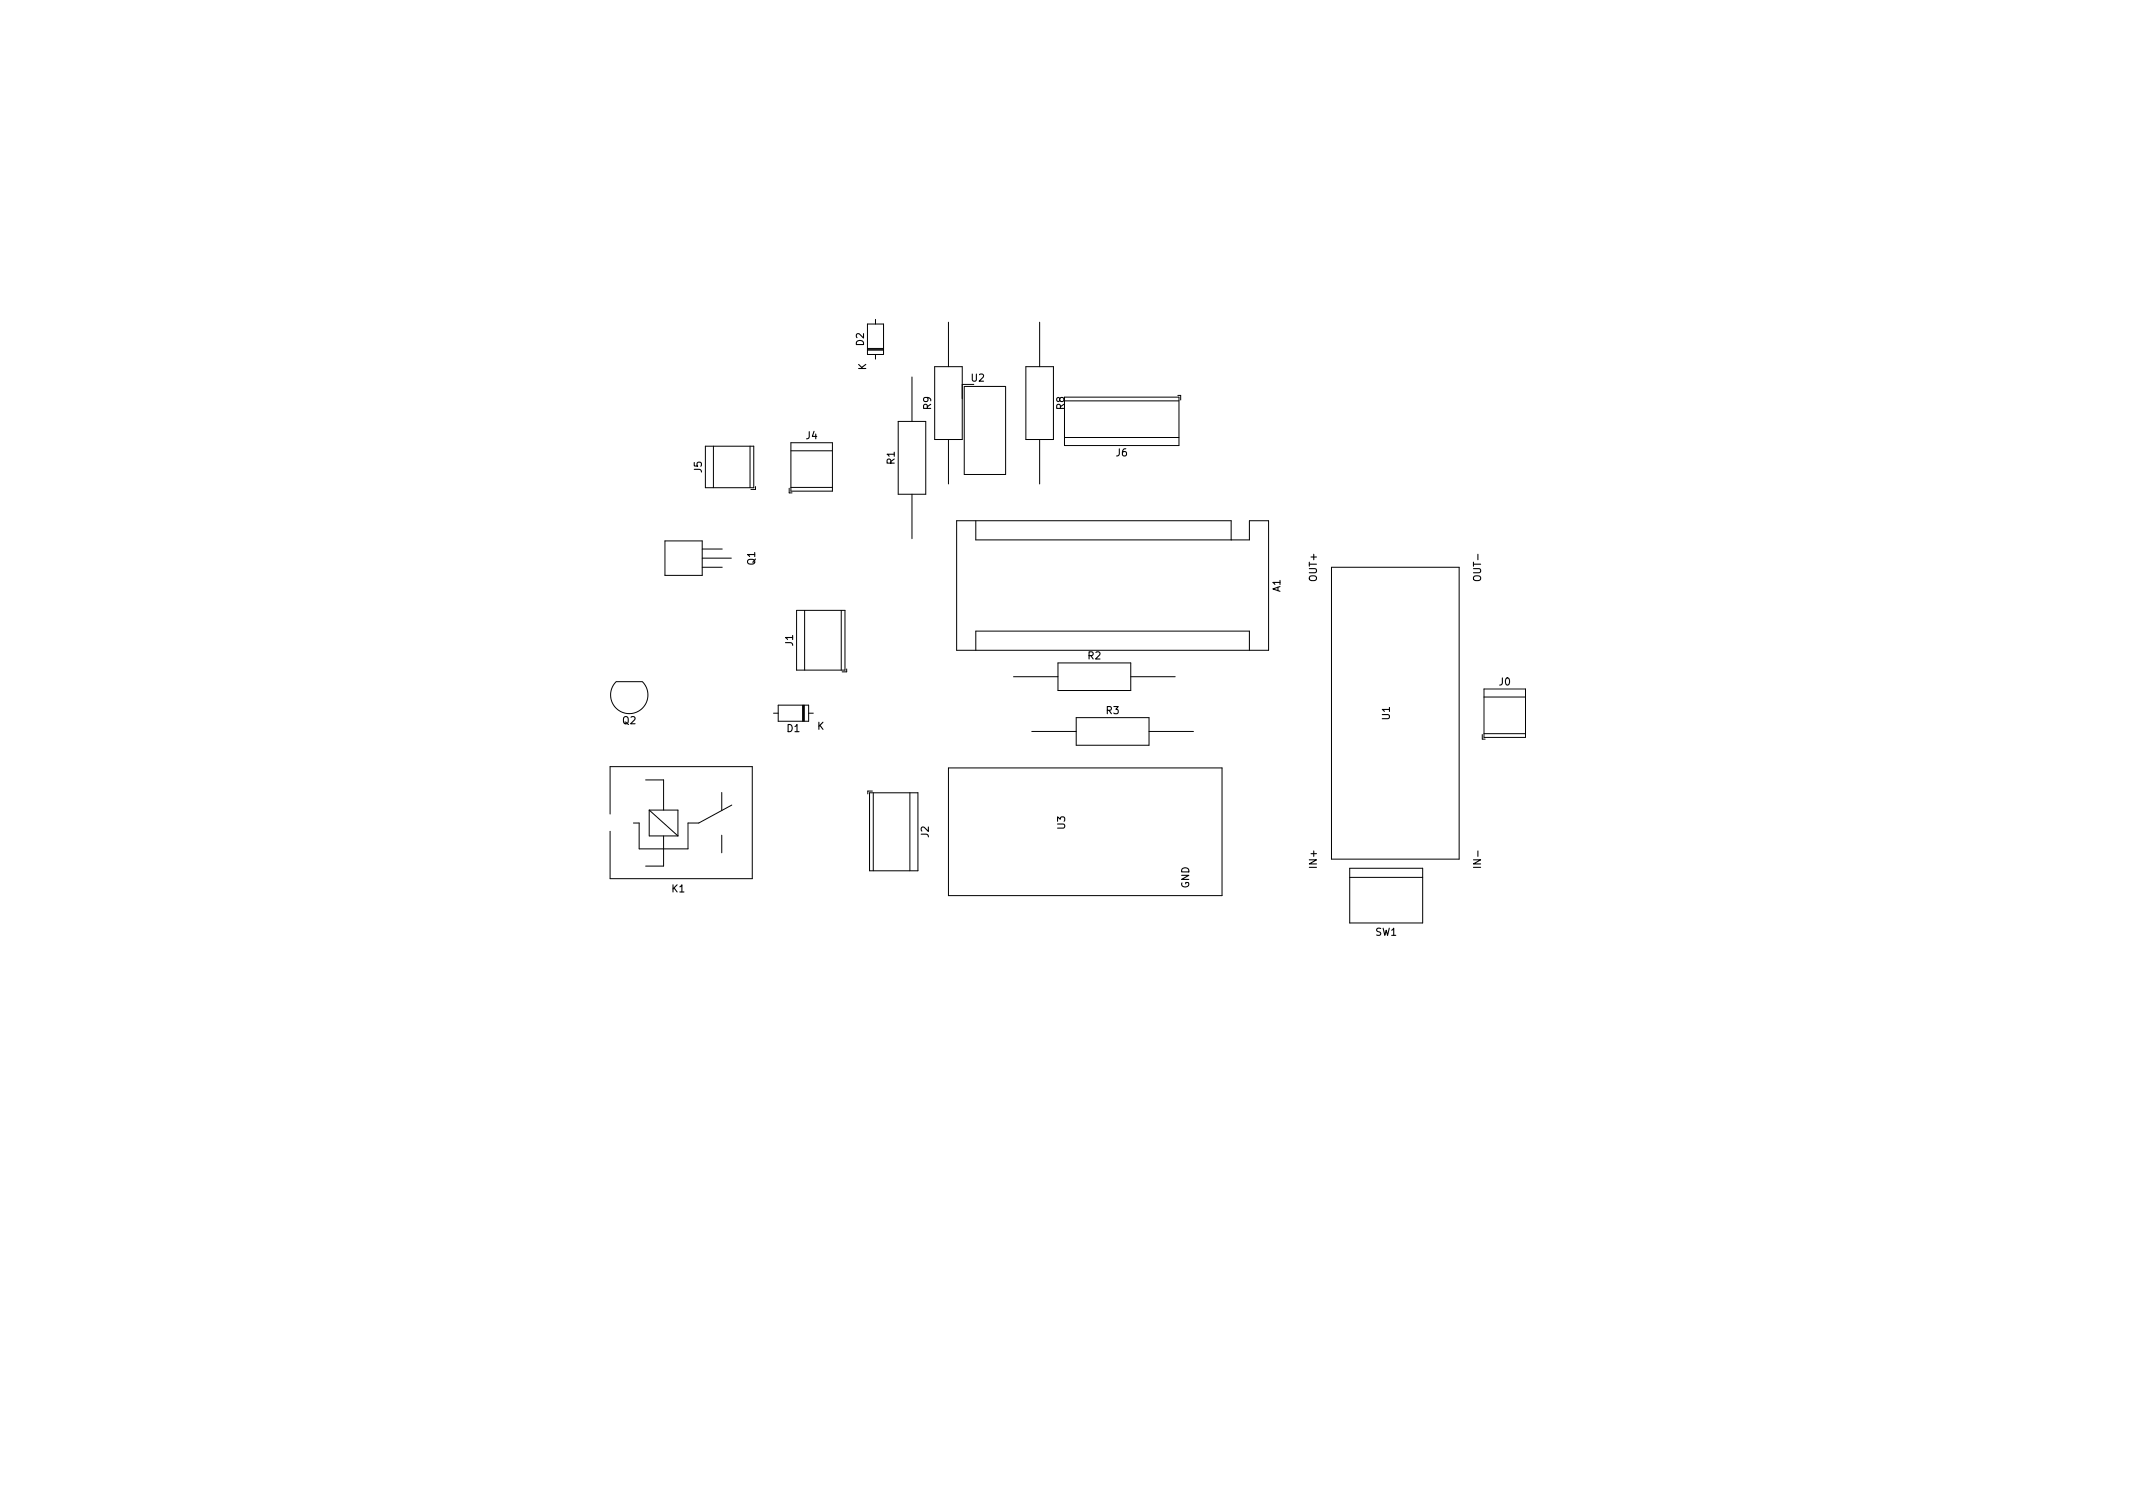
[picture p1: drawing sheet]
<svg xmlns="http://www.w3.org/2000/svg" width="297mm" height="210mm" viewBox="0 0 297 210" stroke-linecap="round" stroke-linejoin="round" font-family="sans-serif">
<defs><g id="words">
<g font-size="1.4">
<text x="120.3" y="48.1" transform="rotate(-90 120.3 48.1)">D2</text>
<text x="120.6" y="51.6" transform="rotate(-90 120.6 51.6)">K</text>
<text x="135.3" y="53.1">U2</text>
<text x="129.7" y="57" transform="rotate(-90 129.7 57)">R9</text>
<text x="148.2" y="57" transform="rotate(-90 148.2 57)">R8</text>
<text x="97.7" y="65.8" transform="rotate(-90 97.7 65.8)">J5</text>
<text x="112.3" y="61.1">J4</text>
<text x="124.6" y="64.6" transform="rotate(-90 124.6 64.6)">R1</text>
<text x="155.4" y="63.5">J6</text>
<text x="105.1" y="78.7" transform="rotate(-90 105.1 78.7)">Q1</text>
<text x="178.3" y="82.4" transform="rotate(-90 178.3 82.4)">A1</text>
<text x="183.4" y="80.9" transform="rotate(-90 183.4 80.9)">OUT+</text>
<text x="206.2" y="80.7" transform="rotate(-90 206.2 80.7)">OUT-</text>
<text x="110.4" y="89.9" transform="rotate(-90 110.4 89.9)">J1</text>
<text x="151.5" y="91.8">R2</text>
<text x="208.8" y="95.4">J0</text>
<text x="86.7" y="100.8">Q2</text>
<text x="109.6" y="101.9">D1</text>
<text x="113.8" y="101.6">K</text>
<text x="154" y="99.4">R3</text>
<text x="193.5" y="100.2" transform="rotate(-90 193.5 100.2)">U1</text>
<text x="129.3" y="116.6" transform="rotate(-90 129.3 116.6)">J2</text>
<text x="148.3" y="115.4" transform="rotate(-90 148.3 115.4)">U3</text>
<text x="93.6" y="124.2">K1</text>
<text x="165.6" y="123.7" transform="rotate(-90 165.6 123.7)">GND</text>
<text x="183.4" y="120.7" transform="rotate(-90 183.4 120.7)">IN+</text>
<text x="206.2" y="120.6" transform="rotate(-90 206.2 120.6)">IN-</text>
<text x="191.5" y="130.3">SW1</text>
</g>
</g></defs>
<g fill="none" stroke="#000" stroke-width=".14">
<path d="M120.8 48.8h2.2M120.8 48.5h2.2M120.8 48.6h2.2M120.8 45.1h2.2v4.3h-2.2zM121.9 44.5v.6M121.9 49.4v.6M125.1 58.7h3.8v10.1h-3.8zM127 52.5v6.2M130.2 51.1h3.8v10.1h-3.8zM132.1 44.9v6.2M134 53.5h1.6M134.3 53.8h5.7v12.3h-5.7z"/>
<path d="M142.9 51.1h3.8v10.1h-3.8zM144.8 44.9v6.2M148.2 55.3h16v6.7h-16zM148.2 55.8h16M164 55.1h.4v.6M92.6 75.3h5.2v4.8h-5.2zM97.8 76.4h2.8M97.8 77.7h4M97.8 79h2.8M98.2 62.1h6.8v5.8h-6.8zM99.4 62.1v5.8M104.4 62.1v5.8"/>
<path d="M105.2 67.7v.4h-.6M109.9 68v.6h.4M110.1 61.6h5.8v6.8h-5.8zM110.1 62.8h5.8M110.1 67.9h5.8M127 68.8v6.2M132.1 61.2v6.2M135.9 72.5v2.7h38.1v-2.7h2.7v18h-43.5v-18h38.2v2.7M144.8 61.2v6.2M148.2 60.9h16M185.4 79h17.8v40.6h-17.8zM85.8 94.9a2.6 2.6 0 0 0 0 3.7 2.6 2.6 0 0 0 3.7 0 2.6 2.6 0 0 0 0-3.7"/>
<path d="M85.8 94.9h3.6M107.7 99.3h.7M108.4 98.2h4.2v2.2h-4.2zM110.9 85h6.8v8.3h-6.8zM111.8 98.2v2.2M111.9 98.2v2.2M112 98.2v2.2M112.1 85v8.3M112.6 99.3h.7M117.1 85v8.3M117.9 93.1v.4h-.6M135.9 90.5v-2.6h38.1v2.6"/>
<path d="M141.1 94.2h6.2M147.3 92.3h10.2v3.8h-10.2zM149.9 99.9h10.1v3.9h-10.1zM157.5 94.2h6.2M206.7 95.9h5.7v6.8h-5.7zM206.7 97.1h5.7M85 113.3v-6.6h19.8v15.6h-19.8v-6.6M89.9 108.6h2.5v4.2M90.4 112.8v3.6h4M90.4 112.8h4v3.6M90.4 112.8l4 3.6M92.4 116.4v4.2h-2.5"/>
<path d="M100.5 110.3v2.5M100.5 116.3v2.4M101.9 112.1l-4.6 2.5h-1.5v3.6h-6.8v-3.6h-.8M121.1 110.4h6.7v10.8h-6.7zM121.5 110.1h-.7v.4M121.6 110.4v10.8M126.7 110.4v10.8M132.1 106.9h38.1v17.8h-38.1zM143.7 101.8h6.2M160 101.8h6.2M206.4 102.3v.6h.4M206.7 102.2h5.7"/>
<path d="M188 120.9h10.1v7.6h-10.1zM188 122.2h10.1"/>
</g>
<use href="#words"/>
</svg>
